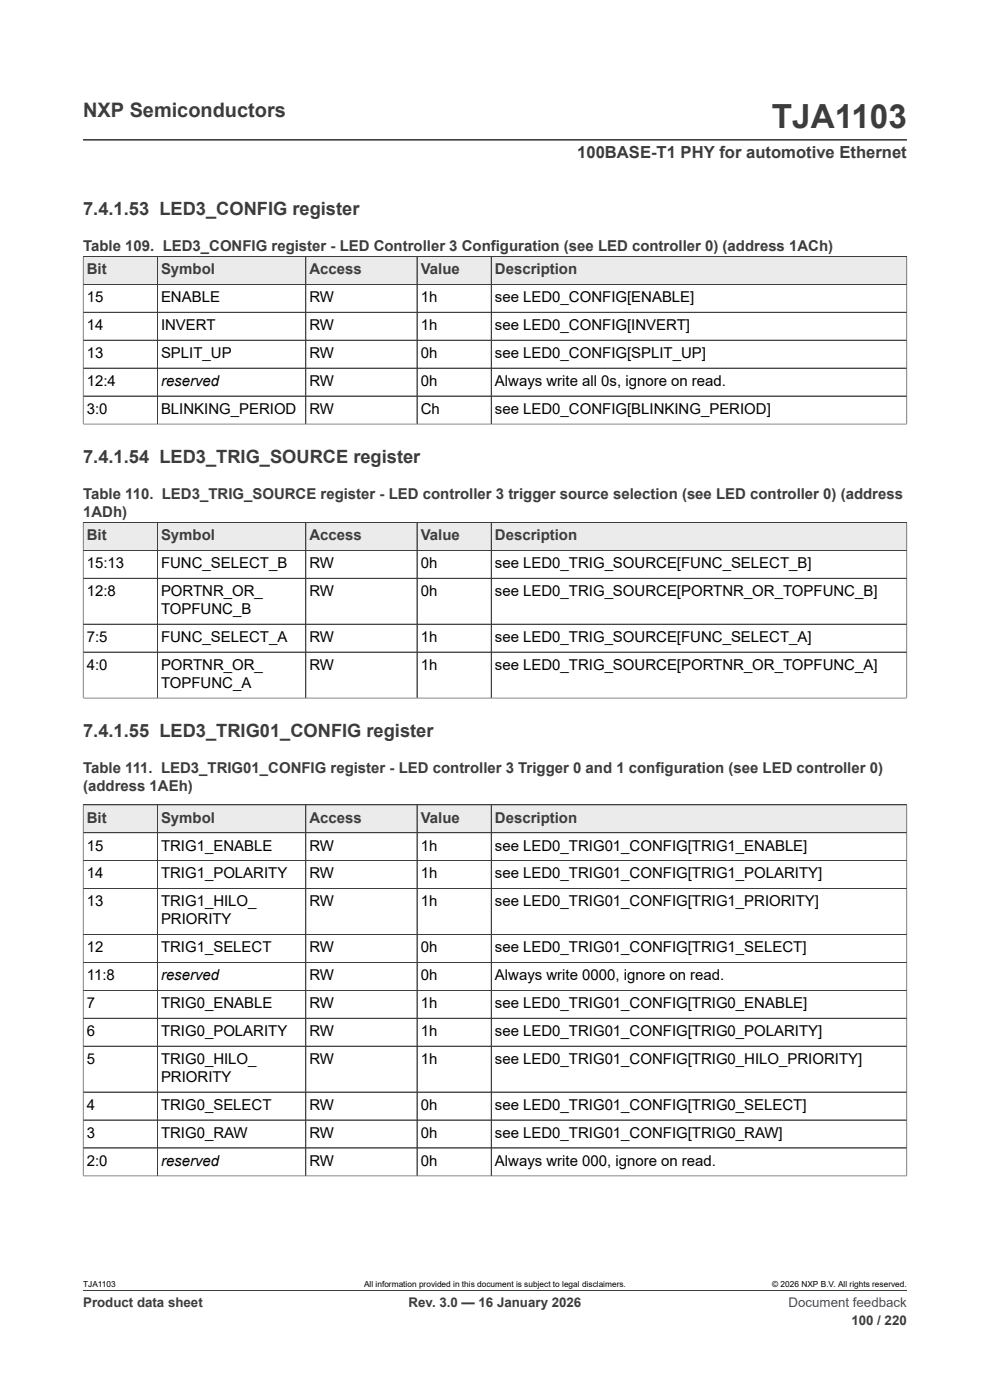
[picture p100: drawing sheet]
<svg xmlns="http://www.w3.org/2000/svg" width="210mm" height="297mm" viewBox="0 0 210 297" stroke-linecap="round" stroke-linejoin="round" font-family="sans-serif">
<defs><g id="words">
<text font-size="7.1" fill="#3c3c3c" x="163.7" y="27.2">TJA1103</text>
<text font-size="4.2" fill="#3c3c3c" x="17.6" y="24.8">NXP Semiconductors</text>
<g font-size="3.9" fill="#3c3c3c">
<text x="17.6" y="45.7">7.4.1.53 LED3_CONFIG register</text>
<text x="17.6" y="98.3">7.4.1.54 LED3_TRIG_SOURCE register</text>
<text x="17.6" y="156.4">7.4.1.55 LED3_TRIG01_CONFIG register</text>
</g>
<text font-size="3.5" fill="#3c3c3c" x="122.4" y="33.5">100BASE-T1 PHY for automotive Ethernet</text>
<g font-size="3.2" fill="#3c3c3c">
<text x="17.6" y="53.2">Table 109. LED3_CONFIG register - LED Controller 3 Configuration (see LED controller 0) (address 1ACh)</text>
<text x="18.4" y="58.2">Bit</text>
<text x="34.2" y="58.2">Symbol</text>
<text x="65.6" y="58.2">Access</text>
<text x="89.2" y="58.2">Value</text>
<text x="105" y="58.2">Description</text>
<text x="17.6" y="105.9">Table 110. LED3_TRIG_SOURCE register - LED controller 3 trigger source selection (see LED controller 0) (address</text>
<text x="17.6" y="109.7">1ADh)</text>
<text x="18.4" y="114.6">Bit</text>
<text x="34.2" y="114.6">Symbol</text>
<text x="65.6" y="114.6">Access</text>
<text x="89.2" y="114.6">Value</text>
<text x="105" y="114.6">Description</text>
<text x="17.6" y="164">Table 111. LED3_TRIG01_CONFIG register - LED controller 3 Trigger 0 and 1 configuration (see LED controller 0)</text>
<text x="17.6" y="167.8">(address 1AEh)</text>
<text x="18.4" y="174.5">Bit</text>
<text x="34.2" y="174.5">Symbol</text>
<text x="65.6" y="174.5">Access</text>
<text x="89.2" y="174.5">Value</text>
<text x="105" y="174.5">Description</text>
</g>
<g font-size="3.2">
<text x="18.4" y="64.1">15</text>
<text x="34.2" y="64.1">ENABLE</text>
<text x="65.6" y="64.1">RW</text>
<text x="89.2" y="64.1">1h</text>
<text x="105" y="64.1">see LED0_CONFIG[ENABLE]</text>
<text x="18.4" y="70">14</text>
<text x="34.2" y="70">INVERT</text>
<text x="65.6" y="70">RW</text>
<text x="89.2" y="70">1h</text>
<text x="105" y="70">see LED0_CONFIG[INVERT]</text>
<text x="18.4" y="76">13</text>
<text x="34.2" y="76">SPLIT_UP</text>
<text x="65.6" y="76">RW</text>
<text x="89.2" y="76">0h</text>
<text x="105" y="76">see LED0_CONFIG[SPLIT_UP]</text>
<text x="18.4" y="81.9">12:4</text>
<text x="34.2" y="81.9">reserved</text>
<text x="65.6" y="81.9">RW</text>
<text x="89.2" y="81.9">0h</text>
<text x="105" y="81.9">Always write all 0s, ignore on read.</text>
<text x="18.4" y="87.8">3:0</text>
<text x="34.2" y="87.8">BLINKING_PERIOD</text>
<text x="65.6" y="87.8">RW</text>
<text x="89.2" y="87.8">Ch</text>
<text x="105" y="87.8">see LED0_CONFIG[BLINKING_PERIOD]</text>
<text x="18.4" y="120.5">15:13</text>
<text x="34.2" y="120.5">FUNC_SELECT_B</text>
<text x="65.6" y="120.5">RW</text>
<text x="89.2" y="120.5">0h</text>
<text x="105" y="120.5">see LED0_TRIG_SOURCE[FUNC_SELECT_B]</text>
<text x="18.4" y="126.5">12:8</text>
<text x="34.2" y="126.5">PORTNR_OR_</text>
<text x="34.2" y="130.3">TOPFUNC_B</text>
<text x="65.6" y="126.5">RW</text>
<text x="89.2" y="126.5">0h</text>
<text x="105" y="126.5">see LED0_TRIG_SOURCE[PORTNR_OR_TOPFUNC_B]</text>
<text x="18.4" y="136.2">7:5</text>
<text x="34.2" y="136.2">FUNC_SELECT_A</text>
<text x="65.6" y="136.2">RW</text>
<text x="89.2" y="136.2">1h</text>
<text x="105" y="136.2">see LED0_TRIG_SOURCE[FUNC_SELECT_A]</text>
<text x="18.4" y="142.1">4:0</text>
<text x="34.2" y="142.1">PORTNR_OR_</text>
<text x="65.6" y="142.1">RW</text>
<text x="89.2" y="142.1">1h</text>
<text x="105" y="142.1">see LED0_TRIG_SOURCE[PORTNR_OR_TOPFUNC_A]</text>
<text x="34.2" y="145.9">TOPFUNC_A</text>
<text x="18.4" y="180.4">15</text>
<text x="34.2" y="180.4">TRIG1_ENABLE</text>
<text x="65.6" y="180.4">RW</text>
<text x="89.2" y="180.4">1h</text>
<text x="105" y="180.4">see LED0_TRIG01_CONFIG[TRIG1_ENABLE]</text>
<text x="18.4" y="186.4">14</text>
<text x="34.2" y="186.4">TRIG1_POLARITY</text>
<text x="65.6" y="186.4">RW</text>
<text x="89.2" y="186.4">1h</text>
<text x="105" y="186.4">see LED0_TRIG01_CONFIG[TRIG1_POLARITY]</text>
<text x="18.4" y="192.3">13</text>
<text x="34.2" y="192.3">TRIG1_HILO_</text>
<text x="34.2" y="196.1">PRIORITY</text>
<text x="65.6" y="192.3">RW</text>
<text x="89.2" y="192.3">1h</text>
<text x="105" y="192.3">see LED0_TRIG01_CONFIG[TRIG1_PRIORITY]</text>
<text x="18.4" y="202">12</text>
<text x="34.2" y="202">TRIG1_SELECT</text>
<text x="65.6" y="202">RW</text>
<text x="89.2" y="202">0h</text>
<text x="105" y="202">see LED0_TRIG01_CONFIG[TRIG1_SELECT]</text>
<text x="18.4" y="208">11:8</text>
<text x="34.2" y="208">reserved</text>
<text x="65.6" y="208">RW</text>
<text x="89.2" y="208">0h</text>
<text x="105" y="208">Always write 0000, ignore on read.</text>
<text x="18.4" y="213.9">7</text>
<text x="34.2" y="213.9">TRIG0_ENABLE</text>
<text x="65.6" y="213.9">RW</text>
<text x="89.2" y="213.9">1h</text>
<text x="105" y="213.9">see LED0_TRIG01_CONFIG[TRIG0_ENABLE]</text>
<text x="18.4" y="219.8">6</text>
<text x="34.2" y="219.8">TRIG0_POLARITY</text>
<text x="65.6" y="219.8">RW</text>
<text x="89.2" y="219.8">1h</text>
<text x="105" y="219.8">see LED0_TRIG01_CONFIG[TRIG0_POLARITY]</text>
<text x="18.4" y="225.7">5</text>
<text x="34.2" y="225.7">TRIG0_HILO_</text>
<text x="65.6" y="225.7">RW</text>
<text x="89.2" y="225.7">1h</text>
<text x="105" y="225.7">see LED0_TRIG01_CONFIG[TRIG0_HILO_PRIORITY]</text>
<text x="34.2" y="229.5">PRIORITY</text>
<text x="18.4" y="235.5">4</text>
<text x="34.2" y="235.5">TRIG0_SELECT</text>
<text x="65.6" y="235.5">RW</text>
<text x="89.2" y="235.5">0h</text>
<text x="105" y="235.5">see LED0_TRIG01_CONFIG[TRIG0_SELECT]</text>
<text x="18.4" y="241.4">3</text>
<text x="34.2" y="241.4">TRIG0_RAW</text>
<text x="65.6" y="241.4">RW</text>
<text x="89.2" y="241.4">0h</text>
<text x="105" y="241.4">see LED0_TRIG01_CONFIG[TRIG0_RAW]</text>
<text x="18.4" y="247.3">2:0</text>
<text x="34.2" y="247.3">reserved</text>
<text x="65.6" y="247.3">RW</text>
<text x="89.2" y="247.3">0h</text>
<text x="105" y="247.3">Always write 000, ignore on read.</text>
</g>
<g font-size="2.8" fill="#3c3c3c">
<text x="17.6" y="277.3">Product data sheet</text>
<text x="86.7" y="277.3">Rev. 3.0 — 16 January 2026</text>
<text x="180.6" y="281">100 / 220</text>
</g>
<text font-size="2.8" fill="#00f" x="167.3" y="277.3">Document feedback</text>
<g font-size="1.8">
<text x="17.6" y="273.1">TJA1103</text>
<text x="77.2" y="273.1">All information provided in this document is subject to legal disclaimers.</text>
<text x="163.8" y="273.1">© 2026 NXP B.V. All rights reserved.</text>
</g>
</g></defs>
<path d="M17.6 29.7h174.8M17.6 54.4h174.8" fill="none" stroke="#3c3c3c" stroke-width=".21"/>
<path d="M17.7 54.5h15.6v5.8h-15.6z" fill="#ebebeb"/>
<path d="M17.6 54.4h15.8v5.9h-15.8z" fill="none" stroke="#3c3c3c" stroke-width=".21"/>
<path d="M33.5 54.5h31.3v5.8h-31.3z" fill="#ebebeb"/>
<path d="M33.4 54.4h31.5v5.9h-31.5z" fill="none" stroke="#3c3c3c" stroke-width=".21"/>
<path d="M64.9 54.5h23.5v5.8h-23.5z" fill="#ebebeb"/>
<path d="M64.9 54.4h23.6v5.9h-23.6z" fill="none" stroke="#3c3c3c" stroke-width=".21"/>
<path d="M88.5 54.5h15.6v5.8h-15.6z" fill="#ebebeb"/>
<path d="M88.5 54.4h15.7v5.9h-15.7z" fill="none" stroke="#3c3c3c" stroke-width=".21"/>
<path d="M104.3 54.5h88v5.8h-88z" fill="#ebebeb"/>
<g fill="none" stroke="#3c3c3c" stroke-width=".21">
<path d="M17.6 54.5v35.5M17.6 54.4h174.8v35.6M33.4 54.5v35.5M64.9 54.5v35.5M88.5 54.5v35.5M104.2 54.4v35.6M17.6 60.3h174.8M17.6 66.3h174.8M17.6 78.1h174.8M192.4 72.2h-174.8M17.6 90h174.8M17.6 84h174.8"/>
<path d="M17.6 110.8h174.8"/>
</g>
<path d="M17.7 110.9h15.6v5.8h-15.6z" fill="#ebebeb"/>
<path d="M17.6 110.8h15.8v6h-15.8z" fill="none" stroke="#3c3c3c" stroke-width=".21"/>
<path d="M33.5 110.9h31.3v5.8h-31.3z" fill="#ebebeb"/>
<path d="M33.4 110.8h31.5v6h-31.5z" fill="none" stroke="#3c3c3c" stroke-width=".21"/>
<path d="M64.9 110.9h23.5v5.8h-23.5z" fill="#ebebeb"/>
<path d="M64.9 110.8h23.6v6h-23.6z" fill="none" stroke="#3c3c3c" stroke-width=".21"/>
<path d="M88.5 110.9h15.6v5.8h-15.6z" fill="#ebebeb"/>
<path d="M88.5 110.8h15.7v6h-15.7z" fill="none" stroke="#3c3c3c" stroke-width=".21"/>
<path d="M104.3 110.9h88v5.8h-88z" fill="#ebebeb"/>
<path d="M17.6 116.8h174.8M17.6 110.9v37.3M17.6 110.8h174.8v37.4M33.4 110.9v37.2M64.9 110.9v37.2M88.5 110.9v37.2M104.2 110.8v37.3M17.6 122.7h174.8M17.6 138.3h174.8M192.4 132.4h-174.8M17.6 148.1h174.8M17.6 170.7h174.8" fill="none" stroke="#3c3c3c" stroke-width=".21"/>
<path d="M17.7 170.8h15.6v5.8h-15.6z" fill="#ebebeb"/>
<path d="M17.6 170.7h15.8v6h-15.8z" fill="none" stroke="#3c3c3c" stroke-width=".21"/>
<path d="M33.5 170.8h31.3v5.8h-31.3z" fill="#ebebeb"/>
<path d="M33.4 170.7h31.5v6h-31.5z" fill="none" stroke="#3c3c3c" stroke-width=".21"/>
<path d="M64.9 170.8h23.5v5.8h-23.5z" fill="#ebebeb"/>
<path d="M64.9 170.7h23.6v6h-23.6z" fill="none" stroke="#3c3c3c" stroke-width=".21"/>
<path d="M88.5 170.8h15.6v5.8h-15.6z" fill="#ebebeb"/>
<path d="M88.5 170.7h15.7v6h-15.7z" fill="none" stroke="#3c3c3c" stroke-width=".21"/>
<path d="M104.3 170.8h88v5.8h-88z" fill="#ebebeb"/>
<g fill="none" stroke="#3c3c3c" stroke-width=".21">
<path d="M17.6 176.7h174.8M17.6 170.8v78.7M17.6 170.7h174.8v78.8M33.4 170.8v78.7M64.9 170.8v78.7M88.5 170.8v78.7M104.2 170.7v78.8M17.6 188.5h174.8M192.4 182.6h-174.8M192.4 198.2h-174.8M17.6 204.2h174.8M17.6 216h174.8"/>
<path d="M192.4 210.1h-174.8M17.6 231.7h174.8M17.6 237.6h174.8M192.4 221.9h-174.8M17.6 249.5h174.8M17.6 243.5h174.8M17.6 273.8h174.8"/>
</g>
<use href="#words"/>
</svg>
